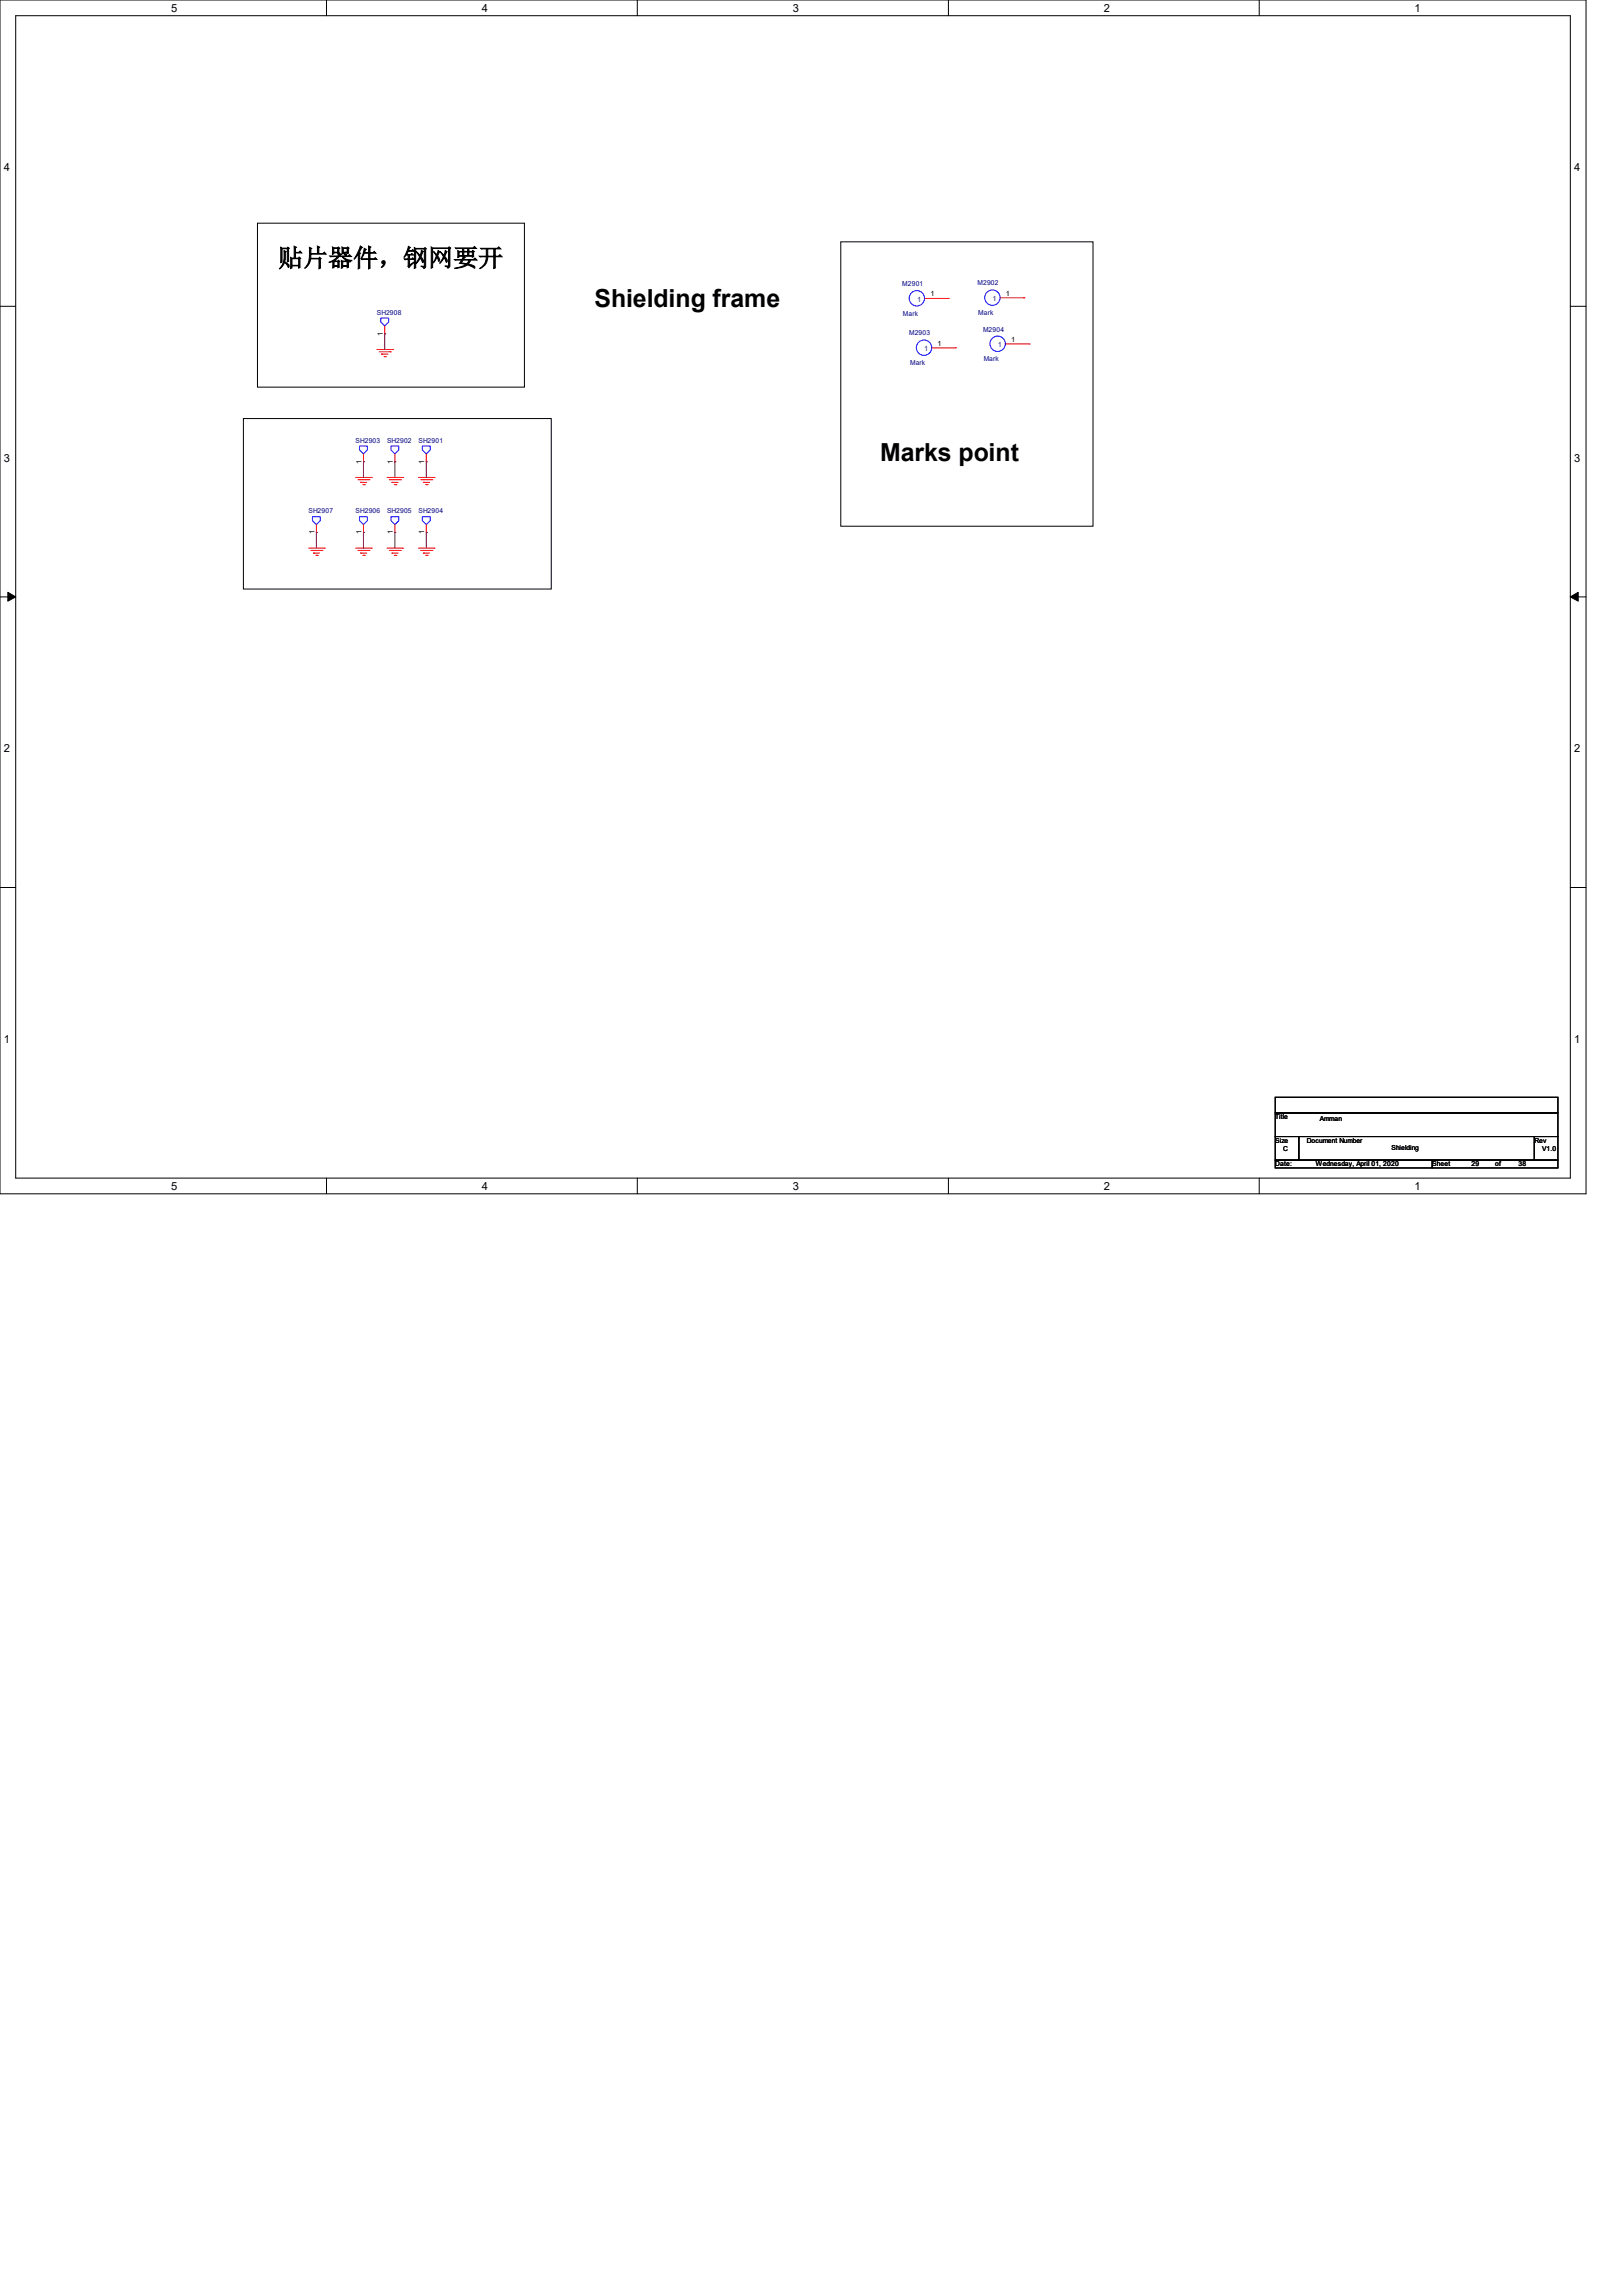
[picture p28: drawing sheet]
<svg xmlns="http://www.w3.org/2000/svg" width="210mm" height="297mm" viewBox="0 0 210 297" stroke-linecap="round" stroke-linejoin="round" font-family="sans-serif">
<defs><g id="words">
<g font-size="3.2">
<text x="36" y="34.5">贴片器件，钢网要开</text>
<text x="76.9" y="39.8">Shielding frame</text>
<text x="113.9" y="59.6">Marks point</text>
</g>
<g font-size="1.4">
<text x="22.1" y="1.5">5</text>
<text x="62.4" y="1.5">4</text>
<text x="102.6" y="1.5">3</text>
<text x="142.8" y="1.5">2</text>
<text x="183" y="1.5">1</text>
<text x=".5" y="22.1">4</text>
<text x="203.7" y="22.1">4</text>
<text x=".5" y="59.7">3</text>
<text x="203.7" y="59.7">3</text>
<text x=".5" y="97.3">2</text>
<text x="203.7" y="97.3">2</text>
<text x=".5" y="134.9">1</text>
<text x="203.7" y="134.9">1</text>
<text x="22.1" y="153.9">5</text>
<text x="62.4" y="153.9">4</text>
<text x="102.6" y="153.9">3</text>
<text x="142.8" y="153.9">2</text>
<text x="183" y="153.9">1</text>
</g>
<g font-size=".9" fill="#000080">
<text x="48.8" y="40.7">SH2908</text>
<text x="116.8" y="37">M2901</text>
<text x="116.8" y="40.9">Mark</text>
<text x="126.5" y="36.9">M2902</text>
<text x="126.6" y="40.7">Mark</text>
<text x="117.6" y="43.4">M2903</text>
<text x="117.8" y="47.2">Mark</text>
<text x="127.2" y="42.9">M2904</text>
<text x="127.3" y="46.7">Mark</text>
<text x="46" y="57.3">SH2903</text>
<text x="50.1" y="57.3">SH2902</text>
<text x="54.1" y="57.3">SH2901</text>
<text x="39.9" y="66.4">SH2907</text>
<text x="46" y="66.4">SH2906</text>
<text x="50.1" y="66.4">SH2905</text>
<text x="54.1" y="66.4">SH2904</text>
</g>
<g font-size=".9" fill="#004080">
<text x="118.7" y="39">1</text>
<text x="128.4" y="38.9">1</text>
<text x="119.6" y="45.4">1</text>
<text x="129.1" y="44.9">1</text>
</g>
<g font-size=".9">
<text x="120.4" y="38.4">1</text>
<text x="130.2" y="38.3">1</text>
<text x="49.5" y="43.4" transform="rotate(-90 49.5 43.4)">1</text>
<text x="121.3" y="44.7">1</text>
<text x="130.9" y="44.2">1</text>
<text x="46.8" y="60" transform="rotate(-90 46.8 60)">1</text>
<text x="50.8" y="60" transform="rotate(-90 50.8 60)">1</text>
<text x="54.9" y="60" transform="rotate(-90 54.9 60)">1</text>
<text x="40.7" y="69.1" transform="rotate(-90 40.7 69.1)">1</text>
<text x="46.8" y="69.1" transform="rotate(-90 46.8 69.1)">1</text>
<text x="50.8" y="69.1" transform="rotate(-90 50.8 69.1)">1</text>
<text x="54.9" y="69.1" transform="rotate(-90 54.9 69.1)">1</text>
<text x="165" y="144.8">Title</text>
<text x="165" y="147.8">Size</text>
<text x="166" y="148.8">C</text>
<text x="169.1" y="147.8">Document Number</text>
<text x="170.8" y="145">Amman</text>
<text x="180" y="148.7">Shielding</text>
<text x="198.5" y="147.8">Rev</text>
<text x="199.6" y="148.8">V1.0</text>
<text x="165" y="150.9">Date:</text>
<text x="170.3" y="150.9">Wednesday, April 01, 2020</text>
<text x="185.3" y="150.9">Sheet</text>
<text x="190.4" y="150.9">29</text>
<text x="193.5" y="150.9">of</text>
<text x="196.5" y="150.9">38</text>
</g>
</g></defs>
<path d="M0 0h205.2v154.4h-205.2zM2 2h201.2v150.4h-201.2z" fill="none" stroke="#000" stroke-width=".13"/>
<g fill="#fff">
<path d="M22.1 .2h.8v1.6h-.8z"/>
<path d="M22.1 152.6h.8v1.6h-.8z"/>
</g>
<path d="M42.2 0v2M42.2 152.4v2" fill="none" stroke="#000" stroke-width=".13"/>
<g fill="#fff">
<path d="M62.4 .2h.7v1.6h-.7z"/>
<path d="M62.4 152.6h.7v1.6h-.7z"/>
</g>
<path d="M82.5 0v2M82.5 152.4v2" fill="none" stroke="#000" stroke-width=".13"/>
<g fill="#fff">
<path d="M102.6 .2h.7v1.6h-.7z"/>
<path d="M102.6 152.6h.7v1.6h-.7z"/>
</g>
<path d="M122.7 0v2M122.7 152.4v2" fill="none" stroke="#000" stroke-width=".13"/>
<g fill="#fff">
<path d="M142.8 .2h.8v1.6h-.8z"/>
<path d="M142.8 152.6h.8v1.6h-.8z"/>
</g>
<path d="M162.9 0v2M162.9 152.4v2" fill="none" stroke="#000" stroke-width=".13"/>
<g fill="#fff">
<path d="M183 .2h.8v1.6h-.8z"/>
<path d="M183 152.6h.8v1.6h-.8z"/>
<path d="M.5 20.8h.8v1.6h-.8z"/>
<path d="M203.7 20.8h.8v1.6h-.8z"/>
<path d="M.5 58.4h.8v1.6h-.8z"/>
<path d="M203.7 58.4h.8v1.6h-.8z"/>
</g>
<path d="M0 39.6h2M203.2 39.6h2" fill="none" stroke="#000" stroke-width=".13"/>
<g fill="#fff">
<path d="M.5 96h.8v1.6h-.8z"/>
<path d="M203.7 96h.8v1.6h-.8z"/>
</g>
<path d="M0 77.2h2M203.2 77.2h2" fill="none" stroke="#000" stroke-width=".13"/>
<path d="M1 76.6l1 .6-1 .6zM203.2 77.2l1-.6v1.2z" fill="#000" stroke="#000" stroke-width=".13"/>
<g fill="#fff">
<path d="M.5 133.6h.8v1.6h-.8z"/>
<path d="M203.7 133.6h.8v1.6h-.8z"/>
</g>
<path d="M33.3 28.9h34.6v21.2h-34.6zM108.8 31.3h32.6v36.8h-32.6zM31.5 54.1h39.8v22.1h-39.8zM0 114.8h2M203.2 114.8h2M165 141.9h36.6v2.1h-36.6zM165 144h36.6v3h-36.6zM165 147h3.1v3.1h-3.1zM165 150.1h20.3v1h-20.3zM168.1 147h30.4v3.1h-30.4zM185.3 150.1h16.3v1h-16.3zM198.5 147h3.1v3.1h-3.1z" fill="none" stroke="#000" stroke-width=".13"/>
<g fill="none" stroke="#f00" stroke-width=".13">
<path d="M119.7 38.6h3M122.7 38.6h.1M129.5 38.5h3M132.5 38.5h.1M47 59.7h.1M47 58.7v1M48.8 45.2h2M49.1 45.5h1.4M49.4 45.8h.1M49.4 45.8h.8M49.7 46.1h.2M49.8 43.2h.1"/>
<path d="M49.8 42.2v1M49.9 46.1h.1M50.5 45.5h.1M50.8 45.2h.1M51.1 59.7h.1M51.1 58.7v1M55.2 59.7h.1M55.2 58.7v1M120.6 45h3.1M123.7 45h.1M130.1 44.5h3.1M133.2 44.5h.1"/>
<path d="M39.9 70.9h2.1M40.2 71.2h1.5M40.6 71.5h.1M40.6 71.5h.8M40.9 71.8h.2M40.9 68.9h.1M40.9 67.9v1M41.1 71.8h.1M41.7 71.2h.1M42 70.9h.1M46 70.9h2M46 61.8h2"/>
<path d="M46.3 71.2h1.5M46.3 62.1h1.5M46.7 71.5h.1M46.7 62.4h.1M46.7 71.5h.8M46.7 62.4h.8M46.9 71.8h.3M46.9 62.7h.3M47 68.9h.1M47 67.9v1M47.2 71.8h.1M47.2 62.7h.1"/>
<path d="M47.8 71.2h.1M47.8 62.1h.1M48 70.9h.1M48 61.8h.1M50.1 70.9h2M50.1 61.8h2M50.4 71.2h1.4M50.4 62.1h1.4M50.7 71.5h.1M50.7 62.4h.1M50.7 71.5h.8M50.7 62.4h.8"/>
<path d="M51 71.8h.2M51 62.7h.2M51.1 68.9h.1M51.1 67.9v1M51.2 71.8h.1M51.2 62.7h.1M51.8 71.2h.1M51.8 62.1h.1M52.1 70.9h.1M52.1 61.8h.1M54.1 70.9h2.1M54.1 61.8h2.1"/>
<path d="M54.4 71.2h1.5M54.4 62.1h1.5M54.8 71.5h.1M54.8 62.4h.1M54.8 71.5h.8M54.8 62.4h.8M55.1 71.8h.2M55.1 62.7h.2M55.2 68.9h.1M55.2 67.9v1M55.3 71.8h.1M55.3 62.7h.1"/>
<path d="M55.9 71.2h.1M55.9 62.1h.1M56.2 70.9h.1M56.2 61.8h.1"/>
</g>
<g fill="none" stroke="#00f" stroke-width=".13">
<path d="M46.5 57.7h1v.5l-.5 .5-.5-.5zM49.3 41.1h1v.6l-.5 .5-.5-.5zM50.6 57.7h1v.5l-.5 .5-.5-.5zM54.7 57.7h1v.5l-.5 .5-.5-.5zM40.4 66.8h1v.6l-.5 .5-.5-.5zM46.5 66.8h1v.6l-.5 .5-.5-.5zM50.6 66.8h1v.6l-.5 .5-.5-.5zM54.7 66.8h1v.6l-.5 .5-.5-.5z"/>
<circle cx="118.6" cy="38.6" r=".99"/>
<circle cx="128.4" cy="38.5" r=".99"/>
<circle cx="119.6" cy="45" r=".99"/>
<circle cx="129.1" cy="44.5" r=".99"/>
</g>
<g fill="none" stroke="#800040" stroke-width=".13">
<path d="M47 59.7h.1M47 59.7v2.1M49.8 43.2h.1M49.8 43.2v2M51.1 59.7h.1M51.1 59.7v2.1M55.2 59.7h.1M55.2 59.7v2.1M40.9 68.9h.1M40.9 68.9v2M47 68.9h.1M47 68.9v2"/>
<path d="M51.1 68.9h.1M51.1 68.9v2M55.2 68.9h.1M55.2 68.9v2"/>
</g>
<use href="#words"/>
</svg>
